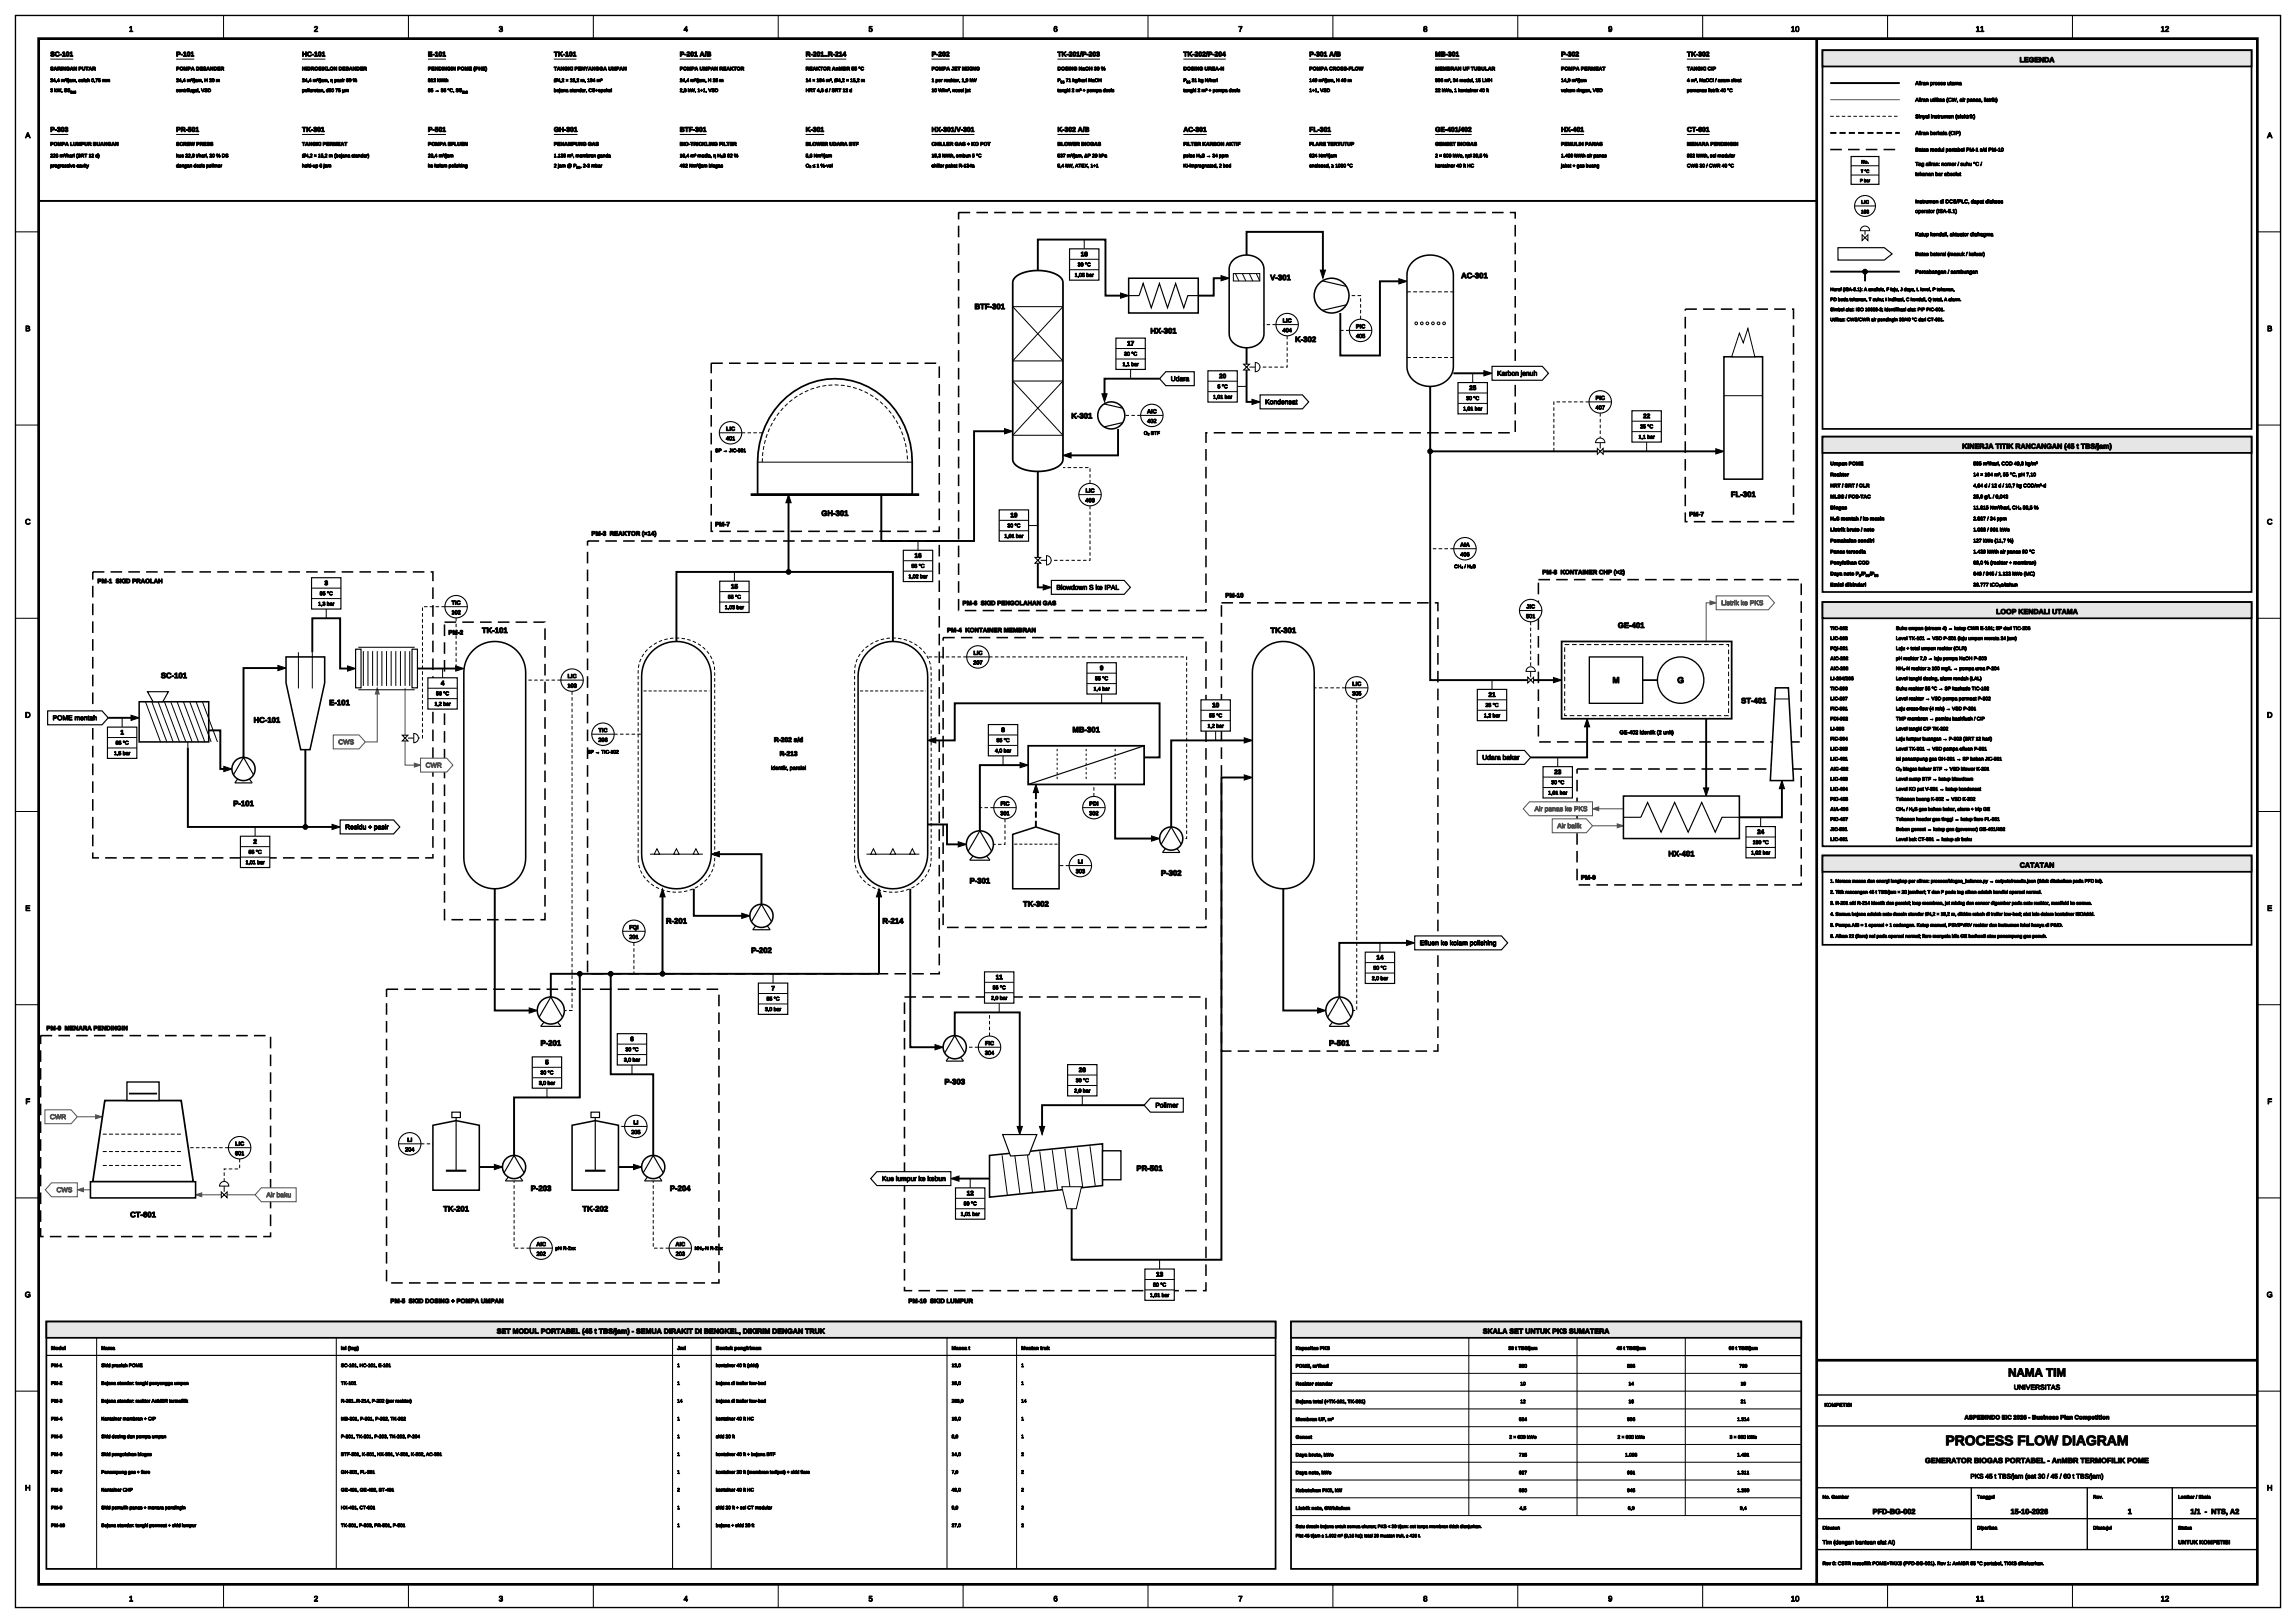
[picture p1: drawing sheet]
<svg xmlns="http://www.w3.org/2000/svg" width="594mm" height="420mm" viewBox="0 0 594 420" stroke-linecap="round" stroke-linejoin="round" font-family="sans-serif">
<defs><g id="words">
<text font-size="3.6" x="503.3" y="374">PROCESS FLOW DIAGRAM</text>
<text font-size="3" x="519.5" y="356.2">NAMA TIM</text>
<g font-size="2.2">
<text x="417.2" y="176.8">M</text>
<text x="433.9" y="176.8">G</text>
</g>
<g font-size="2">
<text x="33.4" y="8.2">1</text>
<text x="81.2" y="8.2">2</text>
<text x="129" y="8.2">3</text>
<text x="176.9" y="8.2">4</text>
<text x="224.7" y="8.2">5</text>
<text x="272.5" y="8.2">6</text>
<text x="320.4" y="8.2">7</text>
<text x="368.2" y="8.2">8</text>
<text x="416" y="8.2">9</text>
<text x="463.3" y="8.2">10</text>
<text x="511.1" y="8.2">11</text>
<text x="559" y="8.2">12</text>
<text x="6.5" y="35.7">A</text>
<text x="586.5" y="35.7">A</text>
<text x="378" y="72">AC-301</text>
<text x="328.6" y="72.5">V-301</text>
<text x="252.1" y="80">BTF-301</text>
<text x="6.5" y="85.7">B</text>
<text x="297.6" y="86.3">HX-301</text>
<text x="335.1" y="88.5">K-302</text>
<text x="586.5" y="85.7">B</text>
<text x="277.2" y="108.3">K-301</text>
<text x="447.8" y="128.6">FL-301</text>
<text x="6.5" y="135.7">C</text>
<text x="212.5" y="133.5">GH-301</text>
<text x="586.5" y="135.7">C</text>
<text x="124.7" y="163.8">TK-101</text>
<text x="328.7" y="163.8">TK-301</text>
<text x="418.6" y="162.5">GE-401</text>
<text x="41.6" y="175.5">SC-101</text>
<text x="6.5" y="185.7">D</text>
<text x="85.2" y="182.5">E-101</text>
<text x="450.4" y="182">ST-401</text>
<text x="586.5" y="185.7">D</text>
<text x="65.6" y="187">HC-101</text>
<text x="277.4" y="189.5">MB-301</text>
<text x="60.3" y="208.6">P-101</text>
<text x="431.6" y="221.6">HX-401</text>
<text x="300.3" y="226.6">P-302</text>
<text x="250.8" y="228.6">P-301</text>
<text x="6.5" y="235.7">E</text>
<text x="172.3" y="239">R-201</text>
<text x="228.3" y="239">R-214</text>
<text x="264.7" y="234.6">TK-302</text>
<text x="586.5" y="235.7">E</text>
<text x="194.3" y="246.6">P-202</text>
<text x="139.8" y="270.6">P-201</text>
<text x="343.8" y="270.6">P-501</text>
<text x="244.3" y="280.6">P-303</text>
<text x="6.6" y="285.7">F</text>
<text x="586.6" y="285.7">F</text>
<text x="294" y="303">PR-501</text>
<text x="137.3" y="308.2">P-203</text>
<text x="173.3" y="308.2">P-204</text>
<text x="33.7" y="315">CT-601</text>
<text x="114.7" y="313.5">TK-201</text>
<text x="150.7" y="313.5">TK-202</text>
<text x="6.4" y="335.7">G</text>
<text x="586.4" y="335.7">G</text>
<text x="6.5" y="385.7">H</text>
<text x="586.5" y="385.7">H</text>
<text x="33.4" y="414.4">1</text>
<text x="81.2" y="414.4">2</text>
<text x="129" y="414.4">3</text>
<text x="176.9" y="414.4">4</text>
<text x="224.7" y="414.4">5</text>
<text x="272.5" y="414.4">6</text>
<text x="320.4" y="414.4">7</text>
<text x="368.2" y="414.4">8</text>
<text x="416" y="414.4">9</text>
<text x="463.3" y="414.4">10</text>
<text x="511.1" y="414.4">11</text>
<text x="559" y="414.4">12</text>
</g>
<g font-size="1.9">
<text x="498" y="378.6">GENERATOR BIOGAS PORTABEL - AnMBR TERMOFILIK POME</text>
<text x="484.5" y="391.8">PFD-BG-002</text>
<text x="520.1" y="391.8">15-10-2026</text>
<text x="550.5" y="391.8">1</text>
<text x="566.7" y="391.8">1/1 - NTS, A2</text>
</g>
<g font-size="1.8">
<text x="13" y="14.6">SC-101</text>
<text x="45.6" y="14.6">P-101</text>
<text x="78.1" y="14.6">HC-101</text>
<text x="110.7" y="14.6">E-101</text>
<text x="143.3" y="14.6">TK-101</text>
<text x="175.9" y="14.6">P-201 A/B</text>
<text x="208.4" y="14.6">R-201..R-214</text>
<text x="241" y="14.6">P-202</text>
<text x="273.6" y="14.6">TK-201/P-203</text>
<text x="306.1" y="14.6">TK-202/P-204</text>
<text x="338.7" y="14.6">P-301 A/B</text>
<text x="371.3" y="14.6">MB-301</text>
<text x="403.9" y="14.6">P-302</text>
<text x="436.4" y="14.6">TK-302</text>
<text x="522.5" y="16.1">LEGENDA</text>
<text x="13" y="34.1">P-303</text>
<text x="45.6" y="34.1">PR-501</text>
<text x="78.1" y="34.1">TK-301</text>
<text x="110.7" y="34.1">P-501</text>
<text x="143.3" y="34.1">GH-301</text>
<text x="175.9" y="34.1">BTF-301</text>
<text x="208.4" y="34.1">K-301</text>
<text x="241" y="34.1">HX-301/V-301</text>
<text x="273.6" y="34.1">K-302 A/B</text>
<text x="306.1" y="34.1">AC-301</text>
<text x="338.7" y="34.1">FL-301</text>
<text x="371.3" y="34.1">GE-401/402</text>
<text x="403.9" y="34.1">HX-401</text>
<text x="436.4" y="34.1">CT-601</text>
<text x="302.9" y="98.6">Udara</text>
<text x="387.3" y="97.2">Karbon jenuh</text>
<text x="327.3" y="104.6">Kondensat</text>
<text x="507.6" y="116.1">KINERJA TITIK RANCANGAN (45 t TBS/jam)</text>
<text x="273.3" y="152.6">Blowdown S ke IPAL</text>
<text x="516.4" y="158.9">LOOP KENDALI UTAMA</text>
<text x="13.6" y="186.4">POME mentah</text>
<text x="383.5" y="196.6">Udara bakar</text>
<text x="89.3" y="214.6">Residu + pasir</text>
<text x="522.5" y="224.5">CATATAN</text>
<text x="367.3" y="244.6">Efluen ke kolam polishing</text>
<text x="298.9" y="286.6">Polimer</text>
<text x="228.2" y="305.6">Kue lumpur ke kebun</text>
<text x="128.5" y="345.1">SET MODUL PORTABEL (45 t TBS/jam) - SEMUA DIRAKIT DI BENGKEL, DIKIRIM DENGAN TRUK</text>
<text x="383.6" y="345.1">SKALA SET UNTUK PKS SUMATERA</text>
<text x="521" y="359.6">UNIVERSITAS</text>
</g>
<g font-size="1.8" fill="#505050">
<text x="445.3" y="156.6">Listrik ke PKS</text>
<text x="87.5" y="192.6">CWS</text>
<text x="110.1" y="198.6">CWR</text>
<text x="397" y="209.9">Air panas ke PKS</text>
<text x="402.9" y="214.3">Air balik</text>
<text x="12.9" y="289.6">CWR</text>
<text x="14.6" y="308.5">CWS</text>
<text x="68.9" y="309.8">Air baku</text>
</g>
<g font-size="1.7">
<text x="200.2" y="192">R-202 s/d</text>
<text x="201.7" y="195.6">R-213</text>
<text x="509.8" y="382.6">PKS 45 t TBS/jam (set 30 / 45 / 60 t TBS/jam)</text>
</g>
<g font-size="1.6">
<text x="279.6" y="66.3">18</text>
<text x="291.6" y="89.4">17</text>
<text x="315.4" y="97.9">20</text>
<text x="380.1" y="100.9">25</text>
<text x="425.1" y="108.2">22</text>
<text x="185" y="136.2">PM-7</text>
<text x="261.4" y="133.9">19</text>
<text x="437" y="133.6">PM-7</text>
<text x="153" y="138.6">PM-3 REAKTOR (×14)</text>
<text x="236.6" y="144.3">16</text>
<text x="399" y="148.6">PM-8 KONTAINER CHP (×2)</text>
<text x="25.2" y="150.9">PM-1 SKID PRAOLAH</text>
<text x="83.9" y="151.4">3</text>
<text x="189.1" y="152.3">15</text>
<text x="317" y="154.6">PM-10</text>
<text x="249" y="156.6">PM-6 SKID PENGOLAHAN GAS</text>
<text x="116" y="164.2">PM-2</text>
<text x="245" y="163.6">PM-4 KONTAINER MEMBRAN</text>
<text x="284.5" y="173.4">9</text>
<text x="114" y="177.3">4</text>
<text x="313.6" y="183">10</text>
<text x="385.1" y="180.3">21</text>
<text x="31.1" y="190.1">1</text>
<text x="259" y="189.4">8</text>
<text x="402.1" y="200.3">23</text>
<text x="454.6" y="215.8">24</text>
<text x="65.5" y="218.3">2</text>
<text x="409" y="227.6">PM-9</text>
<text x="356.1" y="248.3">14</text>
<text x="199.5" y="256.3">7</text>
<text x="257.6" y="253.4">11</text>
<text x="12" y="266.6">PM-9 MENARA PENDINGIN</text>
<text x="163" y="269.4">6</text>
<text x="141" y="275.4">5</text>
<text x="279.1" y="277.4">26</text>
<text x="250.1" y="309.3">12</text>
<text x="299.1" y="330.3">13</text>
<text x="101" y="337.2">PM-5 SKID DOSING + POMPA UMPAN</text>
<text x="235" y="337.2">PM-10 SKID LUMPUR</text>
<text x="508.2" y="367.3">ASPEBINDO EIC 2026 - Business Plan Competition</text>
</g>
<g font-size="1.4">
<text x="495.5" y="22">Aliran proses utama</text>
<text x="495.5" y="26.3">Aliran utilitas (CW, air panas, listrik)</text>
<text x="495.5" y="30.6">Sinyal instrumen (elektrik)</text>
<text x="495.5" y="34.9">Aliran berkala (CIP)</text>
<text x="495.5" y="39.2">Batas modul portabel PM-1 s/d PM-10</text>
<text x="495.5" y="42.9">Tag aliran: nomor / suhu °C /</text>
<text x="495.5" y="45.5">tekanan bar absolut</text>
<text x="495.5" y="52.6">Instrumen di DCS/PLC, dapat diakses</text>
<text x="495.5" y="55.1">operator (ISA-5.1)</text>
<text x="495.5" y="61.1">Katup kendali, aktuator diafragma</text>
<text x="278" y="71.6">1,05 bar</text>
<text x="278.8" y="68.9">30 °C</text>
<text x="495.5" y="66.2">Batas baterai (masuk / keluar)</text>
<text x="495.5" y="70.8">Percabangan / sambungan</text>
<text x="331.8" y="83.4">LIC</text>
<text x="331.8" y="85.9">404</text>
<text x="350.8" y="87.4">405</text>
<text x="350.8" y="84.9">PIC</text>
<text x="290.4" y="94.7">1,1 bar</text>
<text x="290.8" y="92">30 °C</text>
<text x="315" y="100.5">5 °C</text>
<text x="296.8" y="106.9">AIC</text>
<text x="313.8" y="103.2">1,01 bar</text>
<text x="378.5" y="106.2">1,01 bar</text>
<text x="379.3" y="103.5">30 °C</text>
<text x="412.8" y="105.9">407</text>
<text x="412.8" y="103.4">PIC</text>
<text x="187.8" y="113.9">401</text>
<text x="187.8" y="111.4">LIC</text>
<text x="296.8" y="109.4">402</text>
<text x="423.9" y="113.5">1,1 bar</text>
<text x="424.3" y="110.8">25 °C</text>
<text x="280.8" y="129.9">403</text>
<text x="280.8" y="127.4">LIC</text>
<text x="260.6" y="136.5">30 °C</text>
<text x="259.8" y="139.2">1,01 bar</text>
<text x="377.8" y="141.4">AIA</text>
<text x="377.8" y="143.9">406</text>
<text x="235" y="149.6">1,02 bar</text>
<text x="235.8" y="146.9">55 °C</text>
<text x="82.7" y="154">85 °C</text>
<text x="188.3" y="154.9">55 °C</text>
<text x="82.3" y="156.7">1,3 bar</text>
<text x="116.8" y="158.9">102</text>
<text x="116.8" y="156.4">TIC</text>
<text x="187.5" y="157.6">1,03 bar</text>
<text x="394.8" y="159.9">501</text>
<text x="394.9" y="157.4">JIC</text>
<text x="251.8" y="171.9">207</text>
<text x="251.8" y="169.4">LIC</text>
<text x="112.8" y="179.9">56 °C</text>
<text x="146.8" y="177.9">103</text>
<text x="146.8" y="175.4">LIC</text>
<text x="282.9" y="178.7">1,4 bar</text>
<text x="283.3" y="176">55 °C</text>
<text x="349.8" y="179.9">305</text>
<text x="349.8" y="177.4">LIC</text>
<text x="112.4" y="182.6">1,2 bar</text>
<text x="312.8" y="185.6">55 °C</text>
<text x="383.9" y="185.6">1,2 bar</text>
<text x="384.3" y="182.9">25 °C</text>
<text x="154.8" y="191.9">206</text>
<text x="154.8" y="189.4">TIC</text>
<text x="312.4" y="188.3">1,2 bar</text>
<text x="419" y="190">GE-402 identik (2 unit)</text>
<text x="29.5" y="195.4">1,5 bar</text>
<text x="29.9" y="192.7">85 °C</text>
<text x="257.4" y="194.7">4,0 bar</text>
<text x="257.8" y="192">55 °C</text>
<text x="199.5" y="199.2">identik, paralel</text>
<text x="401.3" y="202.9">30 °C</text>
<text x="258.8" y="208.4">FIC</text>
<text x="281.8" y="208.4">PDI</text>
<text x="400.5" y="205.6">1,01 bar</text>
<text x="258.8" y="210.9">301</text>
<text x="281.8" y="210.9">302</text>
<text x="64.3" y="220.9">85 °C</text>
<text x="453" y="221.1">1,02 bar</text>
<text x="453.4" y="218.4">150 °C</text>
<text x="63.5" y="223.6">1,01 bar</text>
<text x="278.3" y="225.9">303</text>
<text x="278.9" y="223.4">LI</text>
<text x="162.8" y="242.9">201</text>
<text x="162.8" y="240.4">FQI</text>
<text x="355.3" y="250.9">50 °C</text>
<text x="256.8" y="256">55 °C</text>
<text x="354.9" y="253.6">2,0 bar</text>
<text x="197.9" y="261.6">3,0 bar</text>
<text x="198.3" y="258.9">55 °C</text>
<text x="256.4" y="258.7">2,0 bar</text>
<text x="161.4" y="274.7">3,0 bar</text>
<text x="161.8" y="272">30 °C</text>
<text x="254.8" y="272.9">304</text>
<text x="254.8" y="270.4">FIC</text>
<text x="139.4" y="280.7">3,0 bar</text>
<text x="139.8" y="278">30 °C</text>
<text x="278.3" y="280">30 °C</text>
<text x="277.9" y="282.7">2,0 bar</text>
<text x="163.3" y="293.4">205</text>
<text x="163.9" y="290.9">LI</text>
<text x="60.8" y="298.9">601</text>
<text x="60.8" y="296.4">LIC</text>
<text x="104.8" y="297.9">204</text>
<text x="105.4" y="295.4">LI</text>
<text x="249.3" y="311.9">50 °C</text>
<text x="248.5" y="314.6">1,01 bar</text>
<text x="138.8" y="322.4">AIC</text>
<text x="174.8" y="322.4">AIC</text>
<text x="138.8" y="324.9">202</text>
<text x="174.8" y="324.9">203</text>
<text x="297.5" y="335.6">1,01 bar</text>
<text x="298.3" y="332.9">50 °C</text>
<text x="471.5" y="399.6">Tim (dengan bantuan alat AI)</text>
<text x="563.5" y="399.6">UNTUK KOMPETISI</text>
</g>
<g font-size="1.3">
<text x="13" y="18.2">SARINGAN PUTAR</text>
<text x="45.6" y="18.2">POMPA DESANDER</text>
<text x="78.1" y="18.2">HIDROSIKLON DESANDER</text>
<text x="110.7" y="18.2">PENDINGIN POME (PHE)</text>
<text x="143.3" y="18.2">TANGKI PENYANGGA UMPAN</text>
<text x="175.9" y="18.2">POMPA UMPAN REAKTOR</text>
<text x="208.4" y="18.2">REAKTOR AnMBR 55 °C</text>
<text x="241" y="18.2">POMPA JET MIXING</text>
<text x="273.6" y="18.2">DOSING NaOH 30 %</text>
<text x="306.1" y="18.2">DOSING UREA-N</text>
<text x="338.7" y="18.2">POMPA CROSS-FLOW</text>
<text x="371.3" y="18.2">MEMBRAN UF TUBULAR</text>
<text x="403.9" y="18.2">POMPA PERMEAT</text>
<text x="436.4" y="18.2">TANGKI CIP</text>
<text x="13" y="37.7">POMPA LUMPUR BUANGAN</text>
<text x="45.6" y="37.7">SCREW PRESS</text>
<text x="78.1" y="37.7">TANGKI PERMEAT</text>
<text x="110.7" y="37.7">POMPA EFLUEN</text>
<text x="143.3" y="37.7">PENAMPUNG GAS</text>
<text x="175.9" y="37.7">BIO-TRICKLING FILTER</text>
<text x="208.4" y="37.7">BLOWER UDARA BTF</text>
<text x="241" y="37.7">CHILLER GAS + KO POT</text>
<text x="273.6" y="37.7">BLOWER BIOGAS</text>
<text x="306.1" y="37.7">FILTER KARBON AKTIF</text>
<text x="338.7" y="37.7">FLARE TERTUTUP</text>
<text x="371.3" y="37.7">GENSET BIOGAS</text>
<text x="403.9" y="37.7">PEMULIH PANAS</text>
<text x="436.4" y="37.7">MENARA PENDINGIN</text>
<text x="473.5" y="120.4">Umpan POME</text>
<text x="473.5" y="123.2">Reaktor</text>
<text x="510.5" y="120.4">585 m³/hari, COD 49,8 kg/m³</text>
<text x="510.5" y="123.2">14 × 194 m³, 55 °C, pH 7,10</text>
<text x="473.5" y="126.1">HRT / SRT / OLR</text>
<text x="473.5" y="128.9">MLSS / FOS-TAC</text>
<text x="473.5" y="131.8">Biogas</text>
<text x="510.5" y="126.1">4,64 d / 12 d / 10,7 kg COD/m³·d</text>
<text x="510.5" y="128.9">25,9 g/L / 0,043</text>
<text x="510.5" y="131.8">11.815 Nm³/hari, CH₄ 58,5 %</text>
<text x="473.5" y="134.6">H₂S mentah / ke mesin</text>
<text x="473.5" y="137.5">Listrik bruto / neto</text>
<text x="510.5" y="134.6">2.887 / 34 ppm</text>
<text x="510.5" y="137.5">1.088 / 961 kWe</text>
<text x="473.5" y="140.3">Pemakaian sendiri</text>
<text x="473.5" y="143.2">Panas tersedia</text>
<text x="510.5" y="140.3">127 kWe (11,7 %)</text>
<text x="510.5" y="143.2">1.439 kWth air panas 90 °C</text>
<text x="473.5" y="146">Penyisihan COD</text>
<text x="473.5" y="148.9">Daya neto P /P</text>
<text x="483.7" y="148.9">/P</text>
<text x="510.5" y="146">68,0 % (reaktor + membran)</text>
<text x="510.5" y="148.9">646 / 845 / 1.123 kWe (MC)</text>
<text x="473.5" y="151.7">Emisi dihindari</text>
<text x="510.5" y="151.7">36.777 tCO₂e/tahun</text>
<text x="13.2" y="349.3">Modul</text>
<text x="26.2" y="349.3">Nama</text>
<text x="88.2" y="349.3">Isi (tag)</text>
<text x="175.2" y="349.3">Jml</text>
<text x="185.2" y="349.3">Bentuk pengiriman</text>
<text x="246.2" y="349.3">Massa t</text>
<text x="264.2" y="349.3">Muatan truk</text>
<text x="472" y="364">KOMPETISI</text>
</g>
<g font-size="1.2">
<text x="13" y="21.2">24,4 m³/jam, celah 0,75 mm</text>
<text x="13" y="23.8">3 kW, SS</text>
<text x="45.6" y="21.2">24,4 m³/jam, H 20 m</text>
<text x="45.6" y="23.8">sentrifugal, VSD</text>
<text x="78.1" y="21.2">24,4 m³/jam, η pasir 60 %</text>
<text x="78.1" y="23.8">poliuretan, d50 75 µm</text>
<text x="110.7" y="21.2">812 kWth</text>
<text x="110.7" y="23.8">85 → 56 °C, SS</text>
<text x="143.3" y="21.2">Ø4,2 × 15,2 m, 194 m³</text>
<text x="143.3" y="23.8">bejana standar, CS+epoksi</text>
<text x="175.9" y="21.2">24,4 m³/jam, H 25 m</text>
<text x="175.9" y="23.8">2,8 kW, 1+1, VSD</text>
<text x="208.4" y="21.2">14 × 194 m³, Ø4,2 × 15,2 m</text>
<text x="208.4" y="23.8">HRT 4,6 d / SRT 12 d</text>
<text x="241" y="21.2">1 per reaktor, 1,9 kW</text>
<text x="241" y="23.8">10 W/m³, nosel jet</text>
<text x="273.6" y="21.2">P</text>
<text x="273.6" y="23.8">tangki 2 m³ + pompa dosis</text>
<text x="275.7" y="21.2">71 kg/hari NaOH</text>
<text x="306.1" y="21.2">P</text>
<text x="306.1" y="23.8">tangki 2 m³ + pompa dosis</text>
<text x="308.3" y="21.2">31 kg N/hari</text>
<text x="338.7" y="21.2">149 m³/jam, H 40 m</text>
<text x="338.7" y="23.8">1+1, VSD</text>
<text x="371.3" y="21.2">996 m², 34 modul, 15 LMH</text>
<text x="371.3" y="23.8">22 kWe, 1 kontainer 40 ft</text>
<text x="403.9" y="21.2">14,9 m³/jam</text>
<text x="403.9" y="23.8">vakum ringan, VSD</text>
<text x="436.4" y="21.2">4 m³, NaOCl / asam sitrat</text>
<text x="436.4" y="23.8">pemanas listrik 40 °C</text>
<text x="13" y="40.7">226 m³/hari (SRT 12 d)</text>
<text x="45.6" y="40.7">kue 22,8 t/hari, 20 % DS</text>
<text x="78.1" y="40.7">Ø4,2 × 15,2 m (bejana standar)</text>
<text x="110.7" y="40.7">23,4 m³/jam</text>
<text x="143.3" y="40.7">1.135 m³, membran ganda</text>
<text x="175.9" y="40.7">16,4 m³ media, η H₂S 92 %</text>
<text x="208.4" y="40.7">5,6 Nm³/jam</text>
<text x="241" y="40.7">15,3 kWth, embun 5 °C</text>
<text x="273.6" y="40.7">537 m³/jam, ΔP 20 kPa</text>
<text x="306.1" y="40.7">poles H₂S → 34 ppm</text>
<text x="338.7" y="40.7">624 Nm³/jam</text>
<text x="371.3" y="40.7">2 × 800 kWe, ηel 39,5 %</text>
<text x="403.9" y="40.7">1.439 kWth air panas</text>
<text x="436.4" y="40.7">832 kWth, sel modular</text>
<text x="13" y="43.3">progressive cavity</text>
<text x="45.6" y="43.3">dengan dosis polimer</text>
<text x="78.1" y="43.3">hold-up 6 jam</text>
<text x="110.7" y="43.3">ke kolam polishing</text>
<text x="143.3" y="43.3">2 jam @ P</text>
<text x="150.1" y="43.3">, 2-3 mbar</text>
<text x="175.9" y="43.3">492 Nm³/jam biogas</text>
<text x="208.4" y="43.3">O₂ ≤ 1 %-vol</text>
<text x="241" y="43.3">chiller paket R-134a</text>
<text x="273.6" y="43.3">5,4 kW, ATEX, 1+1</text>
<text x="306.1" y="43.3">KI-impregnated, 2 bed</text>
<text x="338.7" y="43.3">enclosed, ≥ 1000 °C</text>
<text x="371.3" y="43.3">kontainer 40 ft HC</text>
<text x="403.9" y="43.3">jaket + gas buang</text>
<text x="436.4" y="43.3">CWS 30 / CWR 40 °C</text>
<text x="481.5" y="42.3">No.</text>
<text x="481.5" y="52.7">LIC</text>
<text x="481.5" y="55.2">103</text>
<text x="473.5" y="75.3">Huruf (ISA-5.1): A analisis, F laju, J daya, L level, P tekanan,</text>
<text x="473.5" y="77.9">PD beda tekanan, T suhu; I indikasi, C kendali, Q total, A alarm.</text>
<text x="473.5" y="80.5">Simbol alat: ISO 10628-2; identifikasi alat: PIP PIC-001.</text>
<text x="473.5" y="83.1">Utilitas: CWS/CWR air pendingin 30/40 °C dari CT-601.</text>
<text x="295.9" y="112.5">O₂ BTF</text>
<text x="185" y="117">SP → JIC-501</text>
<text x="376.2" y="147">CH₄ / H₂S</text>
<text x="473.5" y="163">TIC-102</text>
<text x="473.5" y="165.6">LIC-103</text>
<text x="490.5" y="163">Suhu umpan (stream 4) → katup CWR E-101; SP dari TIC-206</text>
<text x="490.5" y="165.6">Level TK-101 → VSD P-201 (laju umpan merata 24 jam)</text>
<text x="473.5" y="168.2">FQI-201</text>
<text x="473.5" y="170.8">AIC-202</text>
<text x="473.5" y="173.4">AIC-203</text>
<text x="490.5" y="168.2">Laju + total umpan reaktor (OLR)</text>
<text x="490.5" y="170.8">pH reaktor 7,0 → laju pompa NaOH P-203</text>
<text x="490.5" y="173.4">NH₄-N reaktor ≥ 100 mg/L → pompa urea P-204</text>
<text x="473.5" y="176">LI-204/205</text>
<text x="473.5" y="178.6">TIC-206</text>
<text x="490.5" y="176">Level tangki dosing, alarm rendah (LAL)</text>
<text x="490.5" y="178.6">Suhu reaktor 55 °C → SP kaskade TIC-102</text>
<text x="473.5" y="181.2">LIC-207</text>
<text x="473.5" y="183.8">FIC-301</text>
<text x="490.5" y="181.2">Level reaktor → VSD pompa permeat P-302</text>
<text x="490.5" y="183.8">Laju cross-flow (4 m/s) → VSD P-301</text>
<text x="473.5" y="186.4">PDI-302</text>
<text x="473.5" y="189">LI-303</text>
<text x="473.5" y="191.6">FIC-304</text>
<text x="490.5" y="186.4">TMP membran → pemicu backflush / CIP</text>
<text x="490.5" y="189">Level tangki CIP TK-302</text>
<text x="490.5" y="191.6">Laju lumpur buangan → P-303 (SRT 12 hari)</text>
<text x="151.9" y="195">SP → TIC-102</text>
<text x="473.5" y="194.2">LIC-305</text>
<text x="473.5" y="196.8">LIC-401</text>
<text x="490.5" y="194.2">Level TK-301 → VSD pompa efluen P-501</text>
<text x="490.5" y="196.8">Isi penampung gas GH-301 → SP beban JIC-501</text>
<text x="473.5" y="199.4">AIC-402</text>
<text x="473.5" y="202">LIC-403</text>
<text x="490.5" y="199.4">O₂ biogas keluar BTF → VSD blower K-301</text>
<text x="490.5" y="202">Level sump BTF → katup blowdown</text>
<text x="473.5" y="204.6">LIC-404</text>
<text x="473.5" y="207.2">PIC-405</text>
<text x="473.5" y="209.8">AIA-406</text>
<text x="490.5" y="204.6">Level KO pot V-301 → katup kondensat</text>
<text x="490.5" y="207.2">Tekanan buang K-302 → VSD K-302</text>
<text x="490.5" y="209.8">CH₄ / H₂S gas bahan bakar, alarm + trip GE</text>
<text x="473.5" y="212.4">PIC-407</text>
<text x="473.5" y="215">JIC-501</text>
<text x="490.5" y="212.4">Tekanan header gas tinggi → katup flare FL-301</text>
<text x="490.5" y="215">Beban genset → katup gas (governor) GE-401/402</text>
<text x="473.5" y="217.6">LIC-601</text>
<text x="490.5" y="217.6">Level bak CT-601 → katup air baku</text>
<text x="473.5" y="228.4">1. Neraca massa dan energi lengkap per aliran: process/biogas_balance.py → outputs/results.json (tidak ditabelkan pada PFD ini).</text>
<text x="473.5" y="231.2">2. Titik rancangan 45 t TBS/jam × 20 jam/hari; T dan P pada tag aliran adalah kondisi operasi normal.</text>
<text x="473.5" y="234.1">3. R-201 s/d R-214 identik dan paralel; loop membran, jet mixing dan sensor digambar pada satu reaktor, manifold ke semua.</text>
<text x="473.5" y="236.9">4. Semua bejana adalah satu desain standar Ø4,2 × 15,2 m, dikirim rebah di trailer low-bed; alat lain dalam kontainer ISO/skid.</text>
<text x="473.5" y="239.8">5. Pompa A/B = 1 operasi + 1 cadangan. Katup manual, PSV/PVRV reaktor dan instrumen lokal hanya di P&amp;ID.</text>
<text x="473.5" y="242.6">6. Aliran 22 (flare) nol pada operasi normal; flare menyala bila GE berhenti atau penampung gas penuh.</text>
<text x="143.7" y="323.4">pH R-2xx</text>
<text x="179.7" y="323.4">NH₄-N R-2xx</text>
<text x="13.2" y="353.7">PM-1</text>
<text x="26.2" y="353.7">Skid praolah POME</text>
<text x="88.2" y="353.7">SC-101, HC-101, E-101</text>
<text x="175.2" y="353.7">1</text>
<text x="185.2" y="353.7">kontainer 40 ft (skid)</text>
<text x="246.2" y="353.7">12,0</text>
<text x="264.2" y="353.7">1</text>
<text x="335.2" y="349.3">Kapasitas PKS</text>
<text x="335.2" y="353.9">POME, m³/hari</text>
<text x="390.2" y="349.3">30 t TBS/jam</text>
<text x="393" y="353.9">390</text>
<text x="418.2" y="349.3">45 t TBS/jam</text>
<text x="421" y="353.9">585</text>
<text x="447.2" y="349.3">60 t TBS/jam</text>
<text x="450" y="353.9">780</text>
<text x="13.2" y="358.3">PM-2</text>
<text x="26.2" y="358.3">Bejana standar: tangki penyangga umpan</text>
<text x="88.2" y="358.3">TK-101</text>
<text x="175.2" y="358.3">1</text>
<text x="185.2" y="358.3">bejana di trailer low-bed</text>
<text x="246.2" y="358.3">19,0</text>
<text x="264.2" y="358.3">1</text>
<text x="335.2" y="358.5">Reaktor standar</text>
<text x="393.3" y="358.5">10</text>
<text x="421.3" y="358.5">14</text>
<text x="450.3" y="358.5">19</text>
<text x="13.2" y="362.9">PM-3</text>
<text x="26.2" y="362.9">Bejana standar: reaktor AnMBR termofilik</text>
<text x="88.2" y="362.9">R-201..R-214, P-202 (per reaktor)</text>
<text x="175.2" y="362.9">14</text>
<text x="185.2" y="362.9">bejana di trailer low-bed</text>
<text x="246.2" y="362.9">266,0</text>
<text x="264.2" y="362.9">14</text>
<text x="335.2" y="363.1">Bejana total (+TK-101, TK-301)</text>
<text x="393.3" y="363.1">12</text>
<text x="421.3" y="363.1">16</text>
<text x="450.3" y="363.1">21</text>
<text x="13.2" y="367.5">PM-4</text>
<text x="26.2" y="367.5">Kontainer membran + CIP</text>
<text x="88.2" y="367.5">MB-301, P-301, P-302, TK-302</text>
<text x="175.2" y="367.5">1</text>
<text x="185.2" y="367.5">kontainer 40 ft HC</text>
<text x="246.2" y="367.5">16,0</text>
<text x="264.2" y="367.5">1</text>
<text x="335.2" y="367.7">Membran UF, m²</text>
<text x="393" y="367.7">634</text>
<text x="421" y="367.7">996</text>
<text x="449.4" y="367.7">1.314</text>
<text x="13.2" y="372.1">PM-5</text>
<text x="13.2" y="376.7">PM-6</text>
<text x="26.2" y="372.1">Skid dosing dan pompa umpan</text>
<text x="26.2" y="376.7">Skid pengolahan biogas</text>
<text x="88.2" y="372.1">P-201, TK-201, P-203, TK-202, P-204</text>
<text x="88.2" y="376.7">BTF-301, K-301, HX-301, V-301, K-302, AC-301</text>
<text x="175.2" y="372.1">1</text>
<text x="175.2" y="376.7">1</text>
<text x="185.2" y="372.1">skid 20 ft</text>
<text x="185.2" y="376.7">kontainer 40 ft + bejana BTF</text>
<text x="246.2" y="372.1">8,0</text>
<text x="246.2" y="376.7">14,0</text>
<text x="264.2" y="372.1">1</text>
<text x="264.2" y="376.7">2</text>
<text x="335.2" y="372.3">Genset</text>
<text x="335.2" y="376.9">Daya bruto, kWe</text>
<text x="390.5" y="372.3">2 × 600 kWe</text>
<text x="393" y="376.9">715</text>
<text x="418.5" y="372.3">2 × 800 kWe</text>
<text x="420.4" y="376.9">1.088</text>
<text x="447.5" y="372.3">3 × 600 kWe</text>
<text x="449.4" y="376.9">1.481</text>
<text x="13.2" y="381.3">PM-7</text>
<text x="26.2" y="381.3">Penampung gas + flare</text>
<text x="88.2" y="381.3">GH-301, FL-301</text>
<text x="175.2" y="381.3">1</text>
<text x="185.2" y="381.3">kontainer 20 ft (membran terlipat) + skid flare</text>
<text x="246.2" y="381.3">7,0</text>
<text x="264.2" y="381.3">2</text>
<text x="335.2" y="381.5">Daya neto, kWe</text>
<text x="393" y="381.5">627</text>
<text x="421" y="381.5">961</text>
<text x="449.4" y="381.5">1.311</text>
<text x="13.2" y="385.9">PM-8</text>
<text x="26.2" y="385.9">Kontainer CHP</text>
<text x="88.2" y="385.9">GE-401, GE-402, ST-401</text>
<text x="175.2" y="385.9">2</text>
<text x="185.2" y="385.9">kontainer 40 ft HC</text>
<text x="246.2" y="385.9">48,0</text>
<text x="264.2" y="385.9">2</text>
<text x="335.2" y="386.1">Kebutuhan PKS, kW</text>
<text x="393" y="386.1">630</text>
<text x="421" y="386.1">945</text>
<text x="449.4" y="386.1">1.260</text>
<text x="471.5" y="387.8">No. Gambar</text>
<text x="511.5" y="387.8">Tanggal</text>
<text x="541.5" y="387.8">Rev.</text>
<text x="563.5" y="387.8">Lembar / Skala</text>
<text x="13.2" y="390.5">PM-9</text>
<text x="13.2" y="395.1">PM-10</text>
<text x="26.2" y="390.5">Skid pemulih panas + menara pendingin</text>
<text x="26.2" y="395.1">Bejana standar: tangki permeat + skid lumpur</text>
<text x="88.2" y="390.5">HX-401, CT-601</text>
<text x="88.2" y="395.1">TK-301, P-303, PR-501, P-501</text>
<text x="175.2" y="390.5">1</text>
<text x="175.2" y="395.1">1</text>
<text x="185.2" y="390.5">skid 20 ft + sel CT modular</text>
<text x="185.2" y="395.1">bejana + skid 20 ft</text>
<text x="246.2" y="390.5">9,0</text>
<text x="246.2" y="395.1">27,0</text>
<text x="264.2" y="390.5">2</text>
<text x="264.2" y="395.1">2</text>
<text x="335.2" y="390.7">Listrik neto, GWh/tahun</text>
<text x="335.2" y="395.4">Satu desain bejana untuk semua ukuran; PKS &lt; 30 t/jam: set tanpa membran tidak dianjurkan.</text>
<text x="393.1" y="390.7">4,5</text>
<text x="421.1" y="390.7">6,9</text>
<text x="450.1" y="390.7">9,4</text>
<text x="471.5" y="395.8">Disusun</text>
<text x="511.5" y="395.8">Diperiksa</text>
<text x="541.5" y="395.8">Disetujui</text>
<text x="563.5" y="395.8">Status</text>
<text x="335.2" y="397.8">Plot 45 t/jam ± 1.602 m² (0,16 ha); total 28 muatan truk, ± 426 t.</text>
<text x="471.5" y="405">Rev 0: CSTR mesofilik POME+TKKS (PFD-BG-001). Rev 1: AnMBR 55 °C portabel, TKKS dikeluarkan.</text>
</g>
<g font-size="1.1">
<text x="481.2" y="47.1">P bar</text>
<text x="481.4" y="44.7">T °C</text>
</g>
<g font-size=".9">
<text x="274.4" y="21.5">95</text>
<text x="307" y="21.5">95</text>
<text x="18.2" y="24.1">316</text>
<text x="119.6" y="24.1">316</text>
<text x="149.1" y="43.6">95</text>
<text x="480.9" y="149.3">5</text>
<text x="482.7" y="149.3">50</text>
<text x="484.9" y="149.3">95</text>
</g>
</g></defs>
<path d="M4 4h586v412h-586zM470 361h114M470 369h114M470 385h114M470 393h114M510 385v16M540 385v16M562 385v16M470 401h114" fill="none" stroke="#000" stroke-width=".35"/>
<path d="M10 10h574v400h-574zM470 10v400M470 352h114" fill="none" stroke="#000" stroke-width=".7" stroke-linecap="butt"/>
<g fill="none" stroke="#000" stroke-width=".26">
<path d="M13 15.3h5.9M45.6 15.3h4.6M57.8 4v6M78.1 15.3h6.1M105.7 4v6M110.7 15.3h4.7M143.3 15.3h5.8M153.5 4v6M175.9 15.3h8.1M201.3 4v6M208.4 15.3h10.5M241 15.3h4.7"/>
<path d="M249.2 4v6M273.6 15.3h11M297 4v6M306.1 15.3h11M338.7 15.3h8.2M344.8 4v6M371.3 15.3h6.2M392.7 4v6M403.9 15.3h4.6M436.4 15.3h5.9M440.5 4v6M488.3 4v6"/>
<path d="M536.2 4v6M13 34.8h4.7M45.6 34.8h5.9M78.1 34.8h5.9M110.7 34.8h4.7M143.3 34.8h6.1M175.9 34.8h6.9M208.4 34.8h4.8M241 34.8h11.1M273.6 34.8h8.2M306.1 34.8h6.1M338.7 34.8h5.7"/>
<path d="M371.3 34.8h9.4M403.9 34.8h5.9M436.4 34.8h5.9M4 60h6M584 60h6M4 110h6M584 110h6M4 160h6M584 160h6M4 210h6M584 210h6M4 260h6"/>
<path d="M584 260h6M4 310h6M584 310h6M4 360h6M584 360h6M57.8 410v6M105.7 410v6M153.5 410v6M201.3 410v6M249.2 410v6M297 410v6M344.8 410v6"/>
<path d="M392.7 410v6M440.5 410v6M488.3 410v6M536.2 410v6"/>
</g>
<path d="M10 52h460" fill="none" stroke="#000" stroke-width=".5"/>
<g fill="none" stroke="#000" stroke-width=".4" stroke-dasharray="3 1.6" stroke-linecap="butt">
<path d="M248 55h144v57h-80v46h-64zM436 80h28v55h-28zM184 94h59v43.5h-59zM152 140h91v112h-91zM24 148h88v74h-88zM316 156h56v116h-56zM398 150h68v42h-68zM115 161h26v77h-26zM244 165h68v75h-68zM408 199h58v30h-58zM100 256h86v76h-86zM234 258h78v76h-78z"/>
<path d="M10.5 268h59.5v52h-59.5z"/>
</g>
<path d="M471.5 13h111v98h-111z" fill="none" stroke="#000" stroke-width=".45"/>
<path d="M471.5 13h111v4.2h-111z" fill-rule="evenodd" fill="#e6e6e6" stroke="#000" stroke-width=".45"/>
<path d="M473.5 21.5h18" fill="none" stroke="#000" stroke-width=".5"/>
<path d="M473.5 25.8h18" fill="none" stroke="#505050" stroke-width=".26"/>
<path d="M473.5 30.1h18" fill="none" stroke="#000" stroke-width=".26" stroke-dasharray=".9 .6" stroke-linecap="butt"/>
<path d="M473.5 34.4h18" fill="none" stroke="#000" stroke-width=".5" stroke-dasharray="1.6 .8" stroke-linecap="butt"/>
<path d="M473.5 38.7h18" fill="none" stroke="#000" stroke-width=".4" stroke-dasharray="3 1.6" stroke-linecap="butt"/>
<path d="M478.9 40.5h7.2v7.2h-7.2z" fill-rule="evenodd" fill="#fff" stroke="#000" stroke-width=".3"/>
<path d="M478.9 42.9h7.2M478.9 45.3h7.2" fill="none" stroke="#000" stroke-width=".26"/>
<circle cx="482.5" cy="53.3" r="2.7" fill="#fff" stroke="#000" stroke-width=".28"/>
<path d="M479.8 53.3h5.4" fill="none" stroke="#000" stroke-width=".26"/>
<path d="M481.8 60.8l1.5 1.5v-1.5l-1.5 1.5z" fill-rule="evenodd" fill="#fff" stroke="#000" stroke-width=".26"/>
<path d="M482.5 59.7v1.1" fill="none" stroke="#000" stroke-width=".26"/>
<path d="M481.7 58.9a1.2 1.2 0 0 1 1.3-.3 1.2 1.2 0 0 1 .7 1.1h-2.4z" fill-rule="evenodd" fill="#fff" stroke="#000" stroke-width=".26"/>
<path d="M475.5 64.1h12l2 1.6-2 1.6h-12z" fill-rule="evenodd" fill="#fff" stroke="#000" stroke-width=".3"/>
<path d="M473.5 70.3h18M482.5 70.3v2.5" fill="none" stroke="#000" stroke-width=".5"/>
<circle cx="482.5" cy="70.3" r=".62" fill="#000" stroke="#000" stroke-width=".26"/>
<path d="M471.5 113h111v40.2h-111z" fill="none" stroke="#000" stroke-width=".45"/>
<path d="M471.5 113h111v4.2h-111z" fill-rule="evenodd" fill="#e6e6e6" stroke="#000" stroke-width=".45"/>
<path d="M471.5 155.8h111v63.2h-111z" fill="none" stroke="#000" stroke-width=".45"/>
<path d="M471.5 155.8h111v4.2h-111z" fill-rule="evenodd" fill="#e6e6e6" stroke="#000" stroke-width=".45"/>
<path d="M471.5 221.4h111v23.1h-111z" fill="none" stroke="#000" stroke-width=".45"/>
<path d="M471.5 221.4h111v4.2h-111z" fill-rule="evenodd" fill="#e6e6e6" stroke="#000" stroke-width=".45"/>
<path d="M12 342h318v64h-318z" fill="none" stroke="#000" stroke-width=".45"/>
<path d="M12 342h318v4.2h-318z" fill-rule="evenodd" fill="#e6e6e6" stroke="#000" stroke-width=".45"/>
<path d="M12 350.7h318" fill="none" stroke="#000" stroke-width=".3"/>
<path d="M25 346.2v59.8M87 346.2v59.8M174 346.2v59.8M184 346.2v59.8M245 346.2v59.8M263 346.2v59.8" fill="none" stroke="#000" stroke-width=".26"/>
<path d="M334 342h132v64h-132z" fill="none" stroke="#000" stroke-width=".45"/>
<path d="M334 342h132v4.2h-132z" fill-rule="evenodd" fill="#e6e6e6" stroke="#000" stroke-width=".45"/>
<path d="M334 350.8h132" fill="none" stroke="#000" stroke-width=".3"/>
<path d="M334 355.4h132M334 360h132M380 346.2v46M408 346.2v46M436 346.2v46M334 364.6h132M334 369.2h132M334 373.8h132M334 378.4h132M334 383h132M334 387.6h132M334 392.2h132" fill="none" stroke="#000" stroke-width=".26"/>
<g fill="#505050" stroke="#505050" stroke-width=".26">
<path d="M97.6 178l.5 1.6h-1z"/>
<path d="M107.2 197.5l1.6 .5-1.6 .5z"/>
<path d="M442.4 155.5l1.6 .5-1.6 .5z"/>
<path d="M412 209.3l1.6-.5v1z"/>
<path d="M418.4 213.2l1.6 .5-1.6 .5z"/>
<path d="M24.7 288.5l1.6 .5-1.6 .5z"/>
<path d="M20 307.9l1.6-.5v1z"/>
<path d="M50.6 309.2l1.6-.5v1z"/>
</g>
<path d="M442.6 156h-1.2v10M97.6 179.4v12.6h-3.1M104.8 178v20h2.6M412 213.7h6.6M413.4 209.3h6.6M20 289h5M21.4 307.9h2M52 309.2h14" fill="none" stroke="#505050" stroke-width=".26"/>
<g fill="#000" stroke="#000" stroke-width=".26">
<path d="M289.9 75.8l2.1 .7-2.1 .7zM315.9 71.3l2.1 .7-2.1 .7zM341.6 69.9h1.3l-.7 2.1zM361.9 72.1l2.1 .7-2.1 .7zM383.9 95.9l2.1 .7-2.1 .7zM259.9 110.9l2.1 .7-2.1 .7zM275 117.8l2.1-.6v1.3zM285.1 101.9h1.3l-.6 2.1zM323.9 103.3l2.1 .7-2.1 .7zM443.9 116.1l2.1 .7-2.1 .7zM204 128l.7 2.1h-1.4zM269.9 151.3l2.1 .7-2.1 .7z"/>
<path d="M71.9 172.2l2.1 .7-2.1 .7zM89.9 172.3l2.1 .7-2.1 .7zM117.9 172.3l2.1 .7-2.1 .7zM401.9 175.3l2.1 .7-2.1 .7zM33.9 185.1l2.1 .7-2.1 .6zM57.9 198.3l2.1 .7-2.1 .7zM240 191.6l2.1-.7v1.4zM263.9 197.3l2.1 .7-2.1 .7zM321.9 190.9l2.1 .7-2.1 .7zM410.6 186l.7 2.1h-1.4zM85.9 213.3l2.1 .7-2.1 .7zM247.9 217.8l2.1 .7-2.1 .7z"/>
<path d="M268 203l.7 2.1h-1.4zM297.9 216.3l2.1 .7-2.1 .7zM321.9 200.5l2.1 .7-2.1 .7zM440.7 203.9h1.4l-.7 2.1zM461 202l.7 2.1h-1.4zM171.4 230l.7 2.1h-1.4zM184 221l2.1-.6v1.3zM191.9 236.3l2.1 .7-2.1 .7zM227.4 230l.7 2.1h-1.4zM363.9 243.3l2.1 .7-2.1 .7zM136.9 260.8l2.1 .7-2.1 .7zM241.9 270.3l2.1 .7-2.1 .7z"/>
<path d="M340.9 260.8l2.1 .7-2.1 .7zM263.1 291.5h1.4l-.7 2.1zM268.9 291.5h1.4l-.7 2.1zM127.9 301.3l2.1 .7-2.1 .7zM163.9 301.3l2.1 .7-2.1 .7zM246 305l2.1-.7v1.4z"/>
<circle cx="370" cy="116.8" r=".62"/>
<circle cx="204" cy="148" r=".62"/>
<circle cx="79" cy="214" r=".62"/>
<circle cx="150" cy="252" r=".62"/>
<circle cx="158" cy="252" r=".62"/>
<circle cx="171.4" cy="252" r=".62"/>
</g>
<g fill="none" stroke="#000" stroke-width=".5">
<path d="M268.5 70v-8h17.5v14.5h4.2M316.2 72h-2.2v4.5h-4M322.5 66v-6h19.7v10.2M362.2 72.8h-5.2v19.2h-10.2v-11M300 98h-14.2v4.2M322.5 90v14h1.7M370 100v16.8M376 96.6h8.2M260.2 111.6h-8.2v28.4h-24v-12M289.3 111v6.8h-12.5M370 116.8v59.2h32.2M370 116.8h74.2"/>
<path d="M204 129.8v18.2M268.5 122v30h1.7M204 148h-29v18M204 148h27v18M72.2 172.9h-9.2v23.1M80.8 168.8v-8.8h7.2v13h2.2M108 173h10.2M28 185.8h6.2M48.6 193.4v20.6h37.6M54 189h3v10h1.2M79 194v20M241.8 191.6h5.2v-9.6h53v14h-4"/>
<path d="M264.2 198h-10.7v17M322.2 191.6h-19.2v22.4M410.6 187.8v8.2h-14.6M441.4 186v18.2M240 213.4h5v5.1h3.2M288.5 203v14h9.7M322.2 201.2h-6.2v124.8h-38.7v-13.2M461 203.8v7.7h-11M128 230v31.5h9.2M171.4 231.8v20.2M179.5 230v7h12.7M185.8 221h11.2v13"/>
<path d="M227.4 231.8v20.2h-84.9v6M235.5 230v41h6.7M332 230v31.5h9.2M150 252v32h-17v15M158 252v26h11v21M364.2 244h-17.7v14M247 268v-6h16.8v29.8M296 286h-26.4v5.8M124 302h4.2M160 302h4.2M247.8 305h8.2"/>
</g>
<path d="M268 214v-9.2" fill="none" stroke="#000" stroke-width=".5" stroke-dasharray="1.6 .8" stroke-linecap="butt"/>
<g fill="none" stroke="#000" stroke-width=".26" stroke-dasharray=".9 .6" stroke-linecap="butt">
<path d="M330.1 84h-3.1M333 86.9v8.1h-7M349.1 85.5h-2.3M352 82.6v-6.1h-3M191.9 112h5.7M295.1 107.5h-4.1M411.1 104h-9.1v12.8M414 106.9v6.4M282 125.1v-4.1h-7M282 130.9v14.1h-10M115.1 157h-5.8v34h-1M118 159.9v13.1"/>
<path d="M376.1 142h-6.1M145.1 176h-9.1M148 178.9v82.6h-2M250.1 170h-10.1M255.9 170h51.1v47h-1M348.1 178h-8.1M396 160.9v11.6M158.9 190h7.1M351 180.9v80.6h-1M257.1 209h-3.6M260 211.9v6.6h-3M283 206.1v-3.1"/>
<path d="M276.6 224h-2.6M164 243.9v8.1M253.1 271h-3.1M256 268.1v-6.1M59.1 297h-10.2M62 299.9v2.6h-4v3.2M108.9 296h3.1M161.6 291.5h-1.6M137.1 323h-4.1v-17.4M173.1 323h-4.1v-17.4"/>
</g>
<path d="M36 181.6h18v10.4h-18z" fill-rule="evenodd" fill="#fff" stroke="#000" stroke-width=".4"/>
<path d="M37.6 181.6l3.9 10.4M39.3 181.6l3.9 10.4M40.9 181.6l3.9 10.4M42.5 181.6l3.9 10.4M44.2 181.6l3.9 10.4M45.8 181.6l3.9 10.4M47.5 181.6l3.9 10.4M49.1 181.6l3.9 10.4M50.7 181.6l3.9 10.4M52.4 181.6l3.9 10.4" fill="none" stroke="#000" stroke-width=".26"/>
<path d="M38.2 179h5.4l-1.5 2.6h-2.5z" fill-rule="evenodd" fill="#fff" stroke="#000" stroke-width=".3"/>
<path d="M48.6 192v1.4" fill="none" stroke="#000" stroke-width=".26"/>
<circle cx="63" cy="199" r="3" fill="#fff" stroke="#000" stroke-width=".4"/>
<path d="M60.4 200.5l2.6-4.5 2.6 4.5M61.5 201.6l-.8 1h4.5l-.7-1" fill="none" stroke="#000" stroke-width=".3"/>
<path d="M74 170h10v6.7l-3.8 17.3h-2.4l-3.8-17.3z" fill-rule="evenodd" fill="#fff" stroke="#000" stroke-width=".4"/>
<path d="M77.2 168.8v9.4M80.8 168.8v9.4" fill="none" stroke="#000" stroke-width=".26"/>
<g fill="#fff" stroke="#000" stroke-width=".3">
<path d="M92 168h1.4v10h-1.4z" fill-rule="evenodd"/>
<path d="M106.6 168h1.4v10h-1.4z" fill-rule="evenodd"/>
</g>
<g fill="none" stroke="#000" stroke-width=".26">
<path d="M92.7 167.5h14.6M92.7 178.5h14.6M94 168.5v9M95.2 168.5v9M96.4 168.5v9M97.6 168.5v9M98.8 168.5v9M100 168.5v9M101.2 168.5v9M102.4 168.5v9M103.6 168.5v9M104.8 168.5v9"/>
<path d="M106 168.5v9"/>
</g>
<g fill="#fff" stroke="#000" stroke-width=".4">
<path d="M122.3 168.3a8 8 0 0 1 8.8-1.7 8 8 0 0 1 4.9 7.4v48a8 8 0 0 1-8 8 8 8 0 0 1-8-8v-48a8 8 0 0 1 2.3-5.7z" fill-rule="evenodd"/>
<circle cx="142.5" cy="261.5" r="3.5"/>
</g>
<path d="M139.5 263.2l3-5.2 3 5.2M140.8 264.5l-.9 1.1h5.2l-.9-1.1" fill="none" stroke="#000" stroke-width=".3"/>
<path d="M168.6 168.6a9 9 0 0 1 9.8-1.9 9 9 0 0 1 5.6 8.3v46a9 9 0 0 1-9 9 9 9 0 0 1-9-9v-46a9 9 0 0 1 2.6-6.4z" fill-rule="evenodd" fill="#fff" stroke="#000" stroke-width=".4"/>
<path d="M165.1 222.3v-48.6a9.3 9.3 0 0 1 9.9-8.6 9.3 9.3 0 0 1 9.9 8.6v48.6M165.1 222.3a9.3 9.3 0 0 0 9.9 8.6 9.3 9.3 0 0 0 9.9-8.6" fill="none" stroke="#000" stroke-width=".26" stroke-dasharray=".9 .6" stroke-linecap="butt"/>
<path d="M166.5 178.8h17" fill="none" stroke="#000" stroke-width=".26" stroke-dasharray=".8 .5" stroke-linecap="butt"/>
<path d="M168.2 221h13.6" fill="none" stroke="#000" stroke-width=".26"/>
<g fill="#fff" stroke="#000" stroke-width=".26">
<path d="M170 219.6l.7 1.4h-1.4z"/>
<path d="M175 219.6l.7 1.4h-1.4z"/>
<path d="M180 219.6l.7 1.4h-1.4z"/>
</g>
<path d="M224.6 168.6a9 9 0 0 1 9.8-1.9 9 9 0 0 1 5.6 8.3v46a9 9 0 0 1-9 9 9 9 0 0 1-9-9v-46a9 9 0 0 1 2.6-6.4z" fill-rule="evenodd" fill="#fff" stroke="#000" stroke-width=".4"/>
<path d="M221.1 222.3v-48.6a9.3 9.3 0 0 1 9.9-8.6 9.3 9.3 0 0 1 9.9 8.6v48.6M221.1 222.3a9.3 9.3 0 0 0 9.9 8.6 9.3 9.3 0 0 0 9.9-8.6" fill="none" stroke="#000" stroke-width=".26" stroke-dasharray=".9 .6" stroke-linecap="butt"/>
<path d="M222.5 178.8h17" fill="none" stroke="#000" stroke-width=".26" stroke-dasharray=".8 .5" stroke-linecap="butt"/>
<path d="M224.2 221h13.6" fill="none" stroke="#000" stroke-width=".26"/>
<g fill="#fff" stroke="#000" stroke-width=".26">
<path d="M226 219.6l.7 1.4h-1.4z"/>
<path d="M231 219.6l.7 1.4h-1.4z"/>
<path d="M236 219.6l.7 1.4h-1.4z"/>
</g>
<circle cx="197" cy="237" r="3" fill="#fff" stroke="#000" stroke-width=".4"/>
<path d="M194.4 238.5l2.6-4.5 2.6 4.5M195.5 239.6l-.8 1h4.5l-.7-1" fill="none" stroke="#000" stroke-width=".3"/>
<path d="M112 291.2l6-1.2 6 1.2v16.8h-12z" fill-rule="evenodd" fill="#fff" stroke="#000" stroke-width=".4"/>
<path d="M116.9 287.8h2.2v1.4h-2.2z" fill-rule="evenodd" fill="#fff" stroke="#000" stroke-width=".3"/>
<path d="M118 289.2v13.8" fill="none" stroke="#000" stroke-width=".3"/>
<path d="M115.4 303h5.2" fill="none" stroke="#000" stroke-width=".55"/>
<circle cx="133" cy="302" r="3" fill="#fff" stroke="#000" stroke-width=".4"/>
<path d="M130.4 303.5l2.6-4.5 2.6 4.5M131.5 304.6l-.8 1h4.5l-.7-1" fill="none" stroke="#000" stroke-width=".3"/>
<path d="M148 291.2l6-1.2 6 1.2v16.8h-12z" fill-rule="evenodd" fill="#fff" stroke="#000" stroke-width=".4"/>
<path d="M152.9 287.8h2.2v1.4h-2.2z" fill-rule="evenodd" fill="#fff" stroke="#000" stroke-width=".3"/>
<path d="M154 289.2v13.8" fill="none" stroke="#000" stroke-width=".3"/>
<path d="M151.4 303h5.2" fill="none" stroke="#000" stroke-width=".55"/>
<circle cx="169" cy="302" r="3" fill="#fff" stroke="#000" stroke-width=".4"/>
<path d="M166.4 303.5l2.6-4.5 2.6 4.5M167.5 304.6l-.7 1h4.5l-.8-1" fill="none" stroke="#000" stroke-width=".3"/>
<circle cx="253.5" cy="218.5" r="3.5" fill="#fff" stroke="#000" stroke-width=".4"/>
<path d="M250.5 220.2l3-5.2 3 5.2M251.7 221.5l-.8 1.1h5.2l-.9-1.1" fill="none" stroke="#000" stroke-width=".3"/>
<path d="M266 193h30v10h-30z" fill-rule="evenodd" fill="#fff" stroke="#000" stroke-width=".45"/>
<path d="M296 193l-30 10" fill="none" stroke="#000" stroke-width=".3"/>
<path d="M273.5 193.8v8.4M281 193.8v8.4M288.5 193.8v8.4" fill="none" stroke="#000" stroke-width=".26" stroke-dasharray=".6 .6" stroke-linecap="butt"/>
<circle cx="303" cy="217" r="3" fill="#fff" stroke="#000" stroke-width=".4"/>
<path d="M300.4 218.5l2.6-4.5 2.6 4.5M301.5 219.6l-.7 1h4.4l-.7-1" fill="none" stroke="#000" stroke-width=".3"/>
<path d="M262 215.9l6-1.9 6 1.9v14.1h-12z" fill-rule="evenodd" fill="#fff" stroke="#000" stroke-width=".4"/>
<path d="M262.4 218.5h11.2" fill="none" stroke="#000" stroke-width=".26" stroke-dasharray=".8 .5" stroke-linecap="butt"/>
<circle cx="247" cy="271" r="3" fill="#fff" stroke="#000" stroke-width=".4"/>
<path d="M244.4 272.5l2.6-4.5 2.6 4.5M245.5 273.6l-.8 1h4.5l-.7-1" fill="none" stroke="#000" stroke-width=".3"/>
<g fill="#fff" stroke="#000" stroke-width=".4">
<path d="M326.3 168.3a8 8 0 0 1 8.8-1.7 8 8 0 0 1 4.9 7.4v48a8 8 0 0 1-8 8 8 8 0 0 1-8-8v-48a8 8 0 0 1 2.3-5.7z" fill-rule="evenodd"/>
<circle cx="346.5" cy="261.5" r="3.5"/>
</g>
<path d="M343.5 263.2l3-5.2 3 5.2M344.7 264.5l-.8 1.1h5.2l-.8-1.1" fill="none" stroke="#000" stroke-width=".3"/>
<path d="M256 299l29.2-3v10.8l-29.2 3z" fill-rule="evenodd" fill="#fff" stroke="#000" stroke-width=".4"/>
<path d="M259.2 299l1.4 10.2M262.5 298.6l1.4 10.2M265.7 298.3l1.4 10.2M269 298l1.4 10.2M272.2 297.6l1.4 10.2M275.5 297.3l1.4 10.2M278.7 297l1.4 10.2M282 296.6l1.4 10.2" fill="none" stroke="#000" stroke-width=".26"/>
<path d="M285.2 297.8h4.8v7.5h-4.8z" fill-rule="evenodd" fill="#fff" stroke="#000" stroke-width=".35"/>
<path d="M259.4 293.6h8.8l-2 5.2-4.8 .3z" fill-rule="evenodd" fill="#fff" stroke="#000" stroke-width=".3"/>
<path d="M274.7 307.1h5.1l-1.4 5.7h-2.3z" fill-rule="evenodd" fill="#fff" stroke="#000" stroke-width=".26"/>
<path d="M201.9 104.3a19.1 19.1 0 0 1 31 3.8 22.8 22.8 0 0 1 3.1 11.5v8.4h-40v-8.4a22.6 22.6 0 0 1 5.9-15.3z" fill-rule="evenodd" fill="#fff" stroke="#000" stroke-width=".45"/>
<path d="M197.2 119.6a19.4 19.4 0 0 1 18.8-20 19.4 19.4 0 0 1 18.8 20" fill="none" stroke="#000" stroke-width=".26" stroke-dasharray="1 .6" stroke-linecap="butt"/>
<path d="M196 119.6h40" fill="none" stroke="#000" stroke-width=".26"/>
<path d="M194.2 128h43.6" fill="none" stroke="#000" stroke-width=".7" stroke-linecap="butt"/>
<path d="M262.6 71.8a10.6 10.6 0 0 1 11.8 0l.4 .6 .2 .7v45.8a3.4 3.4 0 0 1-3 2.6 10.9 10.9 0 0 1-9.4-1.3l-.4-.6-.2-.7v-45.8l.2-.7z" fill-rule="evenodd" fill="#fff" stroke="#000" stroke-width=".45"/>
<path d="M262 79.4h13l-13 14h13zM262 98.6h13l-13 14h13z" fill="none" stroke="#000" stroke-width=".26"/>
<circle cx="287.5" cy="107.5" r="3.5" fill="#fff" stroke="#000" stroke-width=".4"/>
<path d="M285.6 104.5l4.9 1.1M290.5 109.4l-4.9 1.1" fill="none" stroke="#000" stroke-width=".3"/>
<path d="M292 72h18v9h-18z" fill-rule="evenodd" fill="#fff" stroke="#000" stroke-width=".4"/>
<path d="M292 76.5h2.7l1.1-3.2 2 6.3 2.2-6.3 2 6.3 2.1-6.3 2.1 6.3 1.1-3.1h2.7" fill="none" stroke="#000" stroke-width=".3"/>
<path d="M319 67.4a4.9 4.9 0 0 1 7.9 1.4l.1 17.6a4.4 4.4 0 0 1-6 3.4 3.8 3.8 0 0 1-3-3.4v-16.8l.3-1.2z" fill-rule="evenodd" fill="#fff" stroke="#000" stroke-width=".4"/>
<path d="M319.1 70.8h6.8v1.9h-6.8zM319.6 70.8l.9 1.9M321.4 70.8l.9 1.9M323.2 70.8l.9 1.9M325 70.8l.9 1.9" fill="none" stroke="#000" stroke-width=".26"/>
<circle cx="344.5" cy="76.5" r="4.5" fill="#fff" stroke="#000" stroke-width=".4"/>
<path d="M342.1 72.7l6.2 1.4M348.3 78.9l-6.2 1.4" fill="none" stroke="#000" stroke-width=".3"/>
<path d="M365.3 67.9a6.4 6.4 0 0 1 10.5 2.1l.2 1.1v23.8a5.9 5.9 0 0 1-8 4.8 5.3 5.3 0 0 1-4-4.8v-23.8l.3-1.7z" fill-rule="evenodd" fill="#fff" stroke="#000" stroke-width=".4"/>
<path d="M364 75.5h12M364 92.5h12" fill="none" stroke="#000" stroke-width=".26" stroke-dasharray="1 .6" stroke-linecap="butt"/>
<g fill="none" stroke="#000" stroke-width=".26">
<circle cx="366.4" cy="83.7" r=".35"/>
<circle cx="367.8" cy="83.7" r=".35"/>
<circle cx="369.3" cy="83.7" r=".35"/>
<circle cx="370.7" cy="83.7" r=".35"/>
<circle cx="372.2" cy="83.7" r=".35"/>
<circle cx="373.6" cy="83.7" r=".35"/>
</g>
<path d="M446 92.3h10v31.7h-10z" fill-rule="evenodd" fill="#fff" stroke="#000" stroke-width=".4"/>
<path d="M446 102.4h10" fill="none" stroke="#000" stroke-width=".26"/>
<path d="M450 86.2l1 2.5 1.2-3.7 1.8 7.3h-6z" fill-rule="evenodd" fill="#fff" stroke="#000" stroke-width=".26"/>
<path d="M404 166h44v20h-44z" fill-rule="evenodd" fill="#fff" stroke="#000" stroke-width=".45"/>
<path d="M404.8 166.8h42.4v18.4h-42.4z" fill="none" stroke="#000" stroke-width=".26" stroke-dasharray="1.2 .7" stroke-linecap="butt"/>
<path d="M411.2 170h13.8v12h-13.8z" fill-rule="evenodd" fill="#fff" stroke="#000" stroke-width=".35"/>
<path d="M425 176h3.8" fill="none" stroke="#000" stroke-width=".45"/>
<circle cx="434.8" cy="176" r="6" fill="#fff" stroke="#000" stroke-width=".35"/>
<path d="M420 206h30v11h-30z" fill-rule="evenodd" fill="#fff" stroke="#000" stroke-width=".4"/>
<path d="M420 211.5h4.5l1.8-3.9 3.4 7.7 3.5-7.7 3.5 7.7 3.6-7.7 3.5 7.7 1.7-3.8h4.5" fill="none" stroke="#000" stroke-width=".3"/>
<path d="M459.3 178h3.4l1.3 24h-6z" fill-rule="evenodd" fill="#fff" stroke="#000" stroke-width=".4"/>
<path d="M459.1 180.9h3.8" fill="none" stroke="#000" stroke-width=".26"/>
<path d="M27.1 284.8h19.8l3.1 21h-26z" fill-rule="evenodd" fill="#fff" stroke="#000" stroke-width=".45"/>
<path d="M23.4 305.8h27.2v4.2h-27.2z" fill-rule="evenodd" fill="#fff" stroke="#000" stroke-width=".4"/>
<path d="M32.8 280h8.4v4.8h-8.4z" fill-rule="evenodd" fill="#fff" stroke="#000" stroke-width=".35"/>
<path d="M33.4 283h7.2" fill="none" stroke="#000" stroke-width=".45"/>
<path d="M26.6 293.5h20.8M26.6 298h20.8M26.6 301.6h20.8" fill="none" stroke="#000" stroke-width=".26" stroke-dasharray="1 .6" stroke-linecap="butt"/>
<path d="M104.1 190.2h1.5l-1.5 1.5h1.5z" fill-rule="evenodd" fill="#fff" stroke="#000" stroke-width=".26"/>
<path d="M105.6 191h1.4" fill="none" stroke="#000" stroke-width=".26"/>
<g fill="#fff" stroke="#000" stroke-width=".26">
<path d="M107 189.8a1.2 1.2 0 0 1 1.3 1.2 1.2 1.2 0 0 1-1.3 1.2z" fill-rule="evenodd"/>
<path d="M267.8 144.2h1.4l-1.4 1.5h1.4z" fill-rule="evenodd"/>
</g>
<path d="M269.2 145h1.5" fill="none" stroke="#000" stroke-width=".26"/>
<g fill="#fff" stroke="#000" stroke-width=".26">
<path d="M270.7 143.8a1.2 1.2 0 0 1 1.3 1.2 1.2 1.2 0 0 1-1.3 1.2z" fill-rule="evenodd"/>
<path d="M321.7 94.2h1.5l-1.5 1.5h1.5z" fill-rule="evenodd"/>
</g>
<path d="M323.2 95h1.6" fill="none" stroke="#000" stroke-width=".26"/>
<g fill="#fff" stroke="#000" stroke-width=".26">
<path d="M324.8 93.8a1.2 1.2 0 0 1 1.2 1.2 1.2 1.2 0 0 1-1.2 1.2z" fill-rule="evenodd"/>
<path d="M413.2 116l1.5 1.5v-1.5l-1.5 1.5z" fill-rule="evenodd"/>
</g>
<path d="M414 114.5v1.5" fill="none" stroke="#000" stroke-width=".26"/>
<g fill="#fff" stroke="#000" stroke-width=".26">
<path d="M413.2 113.7a1.2 1.2 0 0 1 1.3-.3 1.2 1.2 0 0 1 .7 1.1h-2.4z" fill-rule="evenodd"/>
<path d="M395.3 175.2l1.5 1.5v-1.5l-1.5 1.5z" fill-rule="evenodd"/>
</g>
<path d="M396 173.7v1.5" fill="none" stroke="#000" stroke-width=".26"/>
<g fill="#fff" stroke="#000" stroke-width=".26">
<path d="M395.2 172.9a1.2 1.2 0 0 1 1.3-.3 1.2 1.2 0 0 1 .7 1.1h-2.4z" fill-rule="evenodd"/>
<path d="M57.3 308.4l1.4 1.5v-1.5l-1.4 1.5z" fill-rule="evenodd"/>
</g>
<path d="M58 306.9v1.5" fill="none" stroke="#000" stroke-width=".26"/>
<path d="M57.2 306.1a1.2 1.2 0 0 1 1.3-.3 1.2 1.2 0 0 1 .7 1.1h-2.4z" fill-rule="evenodd" fill="#fff" stroke="#000" stroke-width=".26"/>
<circle cx="118" cy="157" r="2.9" fill="#fff" stroke="#000" stroke-width=".28"/>
<path d="M115.1 157h5.8" fill="none" stroke="#000" stroke-width=".26"/>
<circle cx="148" cy="176" r="2.9" fill="#fff" stroke="#000" stroke-width=".28"/>
<path d="M145.1 176h5.8" fill="none" stroke="#000" stroke-width=".26"/>
<circle cx="164" cy="241" r="2.9" fill="#fff" stroke="#000" stroke-width=".28"/>
<path d="M161.1 241h5.8" fill="none" stroke="#000" stroke-width=".26"/>
<circle cx="140" cy="323" r="2.9" fill="#fff" stroke="#000" stroke-width=".28"/>
<path d="M137.1 323h5.8" fill="none" stroke="#000" stroke-width=".26"/>
<circle cx="176" cy="323" r="2.9" fill="#fff" stroke="#000" stroke-width=".28"/>
<path d="M173.1 323h5.8" fill="none" stroke="#000" stroke-width=".26"/>
<circle cx="106" cy="296" r="2.9" fill="#fff" stroke="#000" stroke-width=".28"/>
<path d="M103.1 296h5.8" fill="none" stroke="#000" stroke-width=".26"/>
<circle cx="164.5" cy="291.5" r="2.9" fill="#fff" stroke="#000" stroke-width=".28"/>
<path d="M161.6 291.5h5.8" fill="none" stroke="#000" stroke-width=".26"/>
<circle cx="156" cy="190" r="2.9" fill="#fff" stroke="#000" stroke-width=".28"/>
<path d="M153.1 190h5.8" fill="none" stroke="#000" stroke-width=".26"/>
<circle cx="253" cy="170" r="2.9" fill="#fff" stroke="#000" stroke-width=".28"/>
<path d="M250.1 170h5.8" fill="none" stroke="#000" stroke-width=".26"/>
<circle cx="260" cy="209" r="2.9" fill="#fff" stroke="#000" stroke-width=".28"/>
<path d="M257.1 209h5.8" fill="none" stroke="#000" stroke-width=".26"/>
<circle cx="283" cy="209" r="2.9" fill="#fff" stroke="#000" stroke-width=".28"/>
<path d="M280.1 209h5.8" fill="none" stroke="#000" stroke-width=".26"/>
<circle cx="279.5" cy="224" r="2.9" fill="#fff" stroke="#000" stroke-width=".28"/>
<path d="M276.6 224h5.8" fill="none" stroke="#000" stroke-width=".26"/>
<circle cx="256" cy="271" r="2.9" fill="#fff" stroke="#000" stroke-width=".28"/>
<path d="M253.1 271h5.8" fill="none" stroke="#000" stroke-width=".26"/>
<circle cx="351" cy="178" r="2.9" fill="#fff" stroke="#000" stroke-width=".28"/>
<path d="M348.1 178h5.8" fill="none" stroke="#000" stroke-width=".26"/>
<circle cx="189" cy="112" r="2.9" fill="#fff" stroke="#000" stroke-width=".28"/>
<path d="M186.1 112h5.8" fill="none" stroke="#000" stroke-width=".26"/>
<circle cx="298" cy="107.5" r="2.9" fill="#fff" stroke="#000" stroke-width=".28"/>
<path d="M295.1 107.5h5.8" fill="none" stroke="#000" stroke-width=".26"/>
<circle cx="282" cy="128" r="2.9" fill="#fff" stroke="#000" stroke-width=".28"/>
<path d="M279.1 128h5.8" fill="none" stroke="#000" stroke-width=".26"/>
<circle cx="333" cy="84" r="2.9" fill="#fff" stroke="#000" stroke-width=".28"/>
<path d="M330.1 84h5.8" fill="none" stroke="#000" stroke-width=".26"/>
<circle cx="352" cy="85.5" r="2.9" fill="#fff" stroke="#000" stroke-width=".28"/>
<path d="M349.1 85.5h5.8" fill="none" stroke="#000" stroke-width=".26"/>
<circle cx="379" cy="142" r="2.9" fill="#fff" stroke="#000" stroke-width=".28"/>
<path d="M376.1 142h5.8" fill="none" stroke="#000" stroke-width=".26"/>
<circle cx="414" cy="104" r="2.9" fill="#fff" stroke="#000" stroke-width=".28"/>
<path d="M411.1 104h5.8" fill="none" stroke="#000" stroke-width=".26"/>
<circle cx="396" cy="158" r="2.9" fill="#fff" stroke="#000" stroke-width=".28"/>
<path d="M393.1 158h5.8" fill="none" stroke="#000" stroke-width=".26"/>
<circle cx="62" cy="297" r="2.9" fill="#fff" stroke="#000" stroke-width=".28"/>
<path d="M59.1 297h5.8" fill="none" stroke="#000" stroke-width=".26"/>
<path d="M12.3 184h14.1l1.6 1.8-1.6 1.8h-14.1z" fill-rule="evenodd" fill="#fff" stroke="#000" stroke-width=".3"/>
<path d="M31.6 185.8v2.4" fill="none" stroke="#000" stroke-width=".26"/>
<path d="M27.8 188.2h7.6v8.1h-7.6z" fill-rule="evenodd" fill="#fff" stroke="#000" stroke-width=".3"/>
<path d="M27.8 190.9h7.6M27.8 193.6h7.6" fill="none" stroke="#000" stroke-width=".26"/>
<path d="M88 212.2h13.8l1.6 1.8-1.6 1.8h-13.8z" fill-rule="evenodd" fill="#fff" stroke="#000" stroke-width=".3"/>
<path d="M66 214v2.4" fill="none" stroke="#000" stroke-width=".26"/>
<path d="M62.2 216.4h7.6v8.1h-7.6z" fill-rule="evenodd" fill="#fff" stroke="#000" stroke-width=".3"/>
<path d="M84.4 157.6v2.4M62.2 219.1h7.6M62.2 221.8h7.6" fill="none" stroke="#000" stroke-width=".26"/>
<path d="M80.6 149.5h7.6v8.1h-7.6z" fill-rule="evenodd" fill="#fff" stroke="#000" stroke-width=".3"/>
<path d="M80.6 152.2h7.6M80.6 154.9h7.6M114.5 173v2.4" fill="none" stroke="#000" stroke-width=".26"/>
<path d="M110.7 175.4h7.6v8.1h-7.6z" fill-rule="evenodd" fill="#fff" stroke="#000" stroke-width=".3"/>
<path d="M110.7 178.1h7.6M110.7 180.8h7.6" fill="none" stroke="#000" stroke-width=".26"/>
<g fill="#fff" stroke="#505050" stroke-width=".26">
<path d="M86.2 190.2h6.7l1.6 1.8-1.6 1.8h-6.7z" fill-rule="evenodd"/>
<path d="M108.8 196.2h6.8l1.6 1.8-1.6 1.8h-6.8z" fill-rule="evenodd"/>
</g>
<path d="M200 252v2.4" fill="none" stroke="#000" stroke-width=".26"/>
<path d="M196.2 254.4h7.6v8.1h-7.6z" fill-rule="evenodd" fill="#fff" stroke="#000" stroke-width=".3"/>
<path d="M196.2 257.1h7.6M196.2 259.8h7.6M141.5 281.6v2.4" fill="none" stroke="#000" stroke-width=".26"/>
<path d="M137.7 273.5h7.6v8.1h-7.6z" fill-rule="evenodd" fill="#fff" stroke="#000" stroke-width=".3"/>
<path d="M137.7 276.2h7.6M137.7 278.9h7.6M163.5 275.6v2.4" fill="none" stroke="#000" stroke-width=".26"/>
<path d="M159.7 267.5h7.6v8.1h-7.6z" fill-rule="evenodd" fill="#fff" stroke="#000" stroke-width=".3"/>
<path d="M259.5 195.6v2.4M159.7 270.2h7.6M159.7 272.9h7.6" fill="none" stroke="#000" stroke-width=".26"/>
<path d="M255.7 187.5h7.6v8.1h-7.6z" fill-rule="evenodd" fill="#fff" stroke="#000" stroke-width=".3"/>
<path d="M285 179.6v2.4M255.7 190.2h7.6M255.7 192.9h7.6" fill="none" stroke="#000" stroke-width=".26"/>
<path d="M281.2 171.5h7.6v8.1h-7.6z" fill-rule="evenodd" fill="#fff" stroke="#000" stroke-width=".3"/>
<path d="M281.2 174.2h7.6M281.2 176.9h7.6M314.5 189.2v2.4" fill="none" stroke="#000" stroke-width=".26"/>
<path d="M310.7 181.1h7.6v8.1h-7.6z" fill-rule="evenodd" fill="#fff" stroke="#000" stroke-width=".3"/>
<path d="M310.7 183.8h7.6M310.7 186.5h7.6M258.5 259.6v2.4" fill="none" stroke="#000" stroke-width=".26"/>
<path d="M254.7 251.5h7.6v8.1h-7.6z" fill-rule="evenodd" fill="#fff" stroke="#000" stroke-width=".3"/>
<path d="M254.7 254.2h7.6M254.7 256.9h7.6" fill="none" stroke="#000" stroke-width=".26"/>
<path d="M297.6 284.2h8.5v3.6h-8.5l-1.6-1.8z" fill-rule="evenodd" fill="#fff" stroke="#000" stroke-width=".3"/>
<path d="M280 283.6v2.4" fill="none" stroke="#000" stroke-width=".26"/>
<path d="M276.2 275.5h7.6v8.1h-7.6z" fill-rule="evenodd" fill="#fff" stroke="#000" stroke-width=".3"/>
<path d="M276.2 278.2h7.6M276.2 280.9h7.6" fill="none" stroke="#000" stroke-width=".26"/>
<path d="M226.9 303.2h19.1v3.6h-19.1l-1.6-1.8z" fill-rule="evenodd" fill="#fff" stroke="#000" stroke-width=".3"/>
<path d="M251 305v2.4" fill="none" stroke="#000" stroke-width=".26"/>
<path d="M247.2 307.4h7.6v8.1h-7.6z" fill-rule="evenodd" fill="#fff" stroke="#000" stroke-width=".3"/>
<path d="M247.2 310.1h7.6M247.2 312.8h7.6M300 326v2.4" fill="none" stroke="#000" stroke-width=".26"/>
<path d="M296.2 328.4h7.6v8.1h-7.6z" fill-rule="evenodd" fill="#fff" stroke="#000" stroke-width=".3"/>
<path d="M296.2 331.1h7.6M296.2 333.8h7.6" fill="none" stroke="#000" stroke-width=".26"/>
<path d="M366 242.2h22.4l1.6 1.8-1.6 1.8h-22.4z" fill-rule="evenodd" fill="#fff" stroke="#000" stroke-width=".3"/>
<path d="M357 244v2.4" fill="none" stroke="#000" stroke-width=".26"/>
<path d="M353.2 246.4h7.6v8.1h-7.6z" fill-rule="evenodd" fill="#fff" stroke="#000" stroke-width=".3"/>
<path d="M190 148v2.4M353.2 249.1h7.6M353.2 251.8h7.6" fill="none" stroke="#000" stroke-width=".26"/>
<path d="M186.2 150.4h7.6v8.1h-7.6z" fill-rule="evenodd" fill="#fff" stroke="#000" stroke-width=".3"/>
<path d="M237.5 140v2.4M186.2 153.1h7.6M186.2 155.8h7.6" fill="none" stroke="#000" stroke-width=".26"/>
<path d="M233.7 142.4h7.6v8.1h-7.6z" fill-rule="evenodd" fill="#fff" stroke="#000" stroke-width=".3"/>
<path d="M233.7 145.1h7.6M233.7 147.8h7.6" fill="none" stroke="#000" stroke-width=".26"/>
<path d="M301.6 96.2h7.4v3.6h-7.4l-1.6-1.8z" fill-rule="evenodd" fill="#fff" stroke="#000" stroke-width=".3"/>
<path d="M292.5 95.6v2.4" fill="none" stroke="#000" stroke-width=".26"/>
<path d="M288.7 87.5h7.6v8.1h-7.6z" fill-rule="evenodd" fill="#fff" stroke="#000" stroke-width=".3"/>
<path d="M288.7 90.2h7.6M288.7 92.9h7.6" fill="none" stroke="#000" stroke-width=".26"/>
<path d="M272 150.2h18.8l1.6 1.8-1.6 1.8h-18.8z" fill-rule="evenodd" fill="#fff" stroke="#000" stroke-width=".3"/>
<path d="M266.1 136h2.4" fill="none" stroke="#000" stroke-width=".26"/>
<path d="M258.5 131.9h7.6v8.1h-7.6z" fill-rule="evenodd" fill="#fff" stroke="#000" stroke-width=".3"/>
<path d="M280.5 62v2.4M258.5 134.6h7.6M258.5 137.3h7.6" fill="none" stroke="#000" stroke-width=".26"/>
<path d="M276.7 64.4h7.6v8.1h-7.6z" fill-rule="evenodd" fill="#fff" stroke="#000" stroke-width=".3"/>
<path d="M276.7 67.1h7.6M276.7 69.8h7.6" fill="none" stroke="#000" stroke-width=".26"/>
<path d="M326 102.2h11l1.6 1.8-1.6 1.8h-11z" fill-rule="evenodd" fill="#fff" stroke="#000" stroke-width=".3"/>
<path d="M320.1 100h2.4" fill="none" stroke="#000" stroke-width=".26"/>
<path d="M312.5 95.9h7.6v8.1h-7.6z" fill-rule="evenodd" fill="#fff" stroke="#000" stroke-width=".3"/>
<path d="M312.5 98.6h7.6M312.5 101.3h7.6" fill="none" stroke="#000" stroke-width=".26"/>
<path d="M386 94.8h13l1.6 1.8-1.6 1.8h-13z" fill-rule="evenodd" fill="#fff" stroke="#000" stroke-width=".3"/>
<path d="M381 96.6v2.4" fill="none" stroke="#000" stroke-width=".26"/>
<path d="M377.2 99h7.6v8.1h-7.6z" fill-rule="evenodd" fill="#fff" stroke="#000" stroke-width=".3"/>
<path d="M377.2 101.7h7.6M377.2 104.4h7.6M426 114.4v2.4" fill="none" stroke="#000" stroke-width=".26"/>
<path d="M422.2 106.3h7.6v8.1h-7.6z" fill-rule="evenodd" fill="#fff" stroke="#000" stroke-width=".3"/>
<path d="M422.2 109h7.6M422.2 111.7h7.6M386 176v2.4" fill="none" stroke="#000" stroke-width=".26"/>
<path d="M382.2 178.4h7.6v8.1h-7.6z" fill-rule="evenodd" fill="#fff" stroke="#000" stroke-width=".3"/>
<path d="M382.2 181.1h7.6M382.2 183.8h7.6" fill="none" stroke="#000" stroke-width=".26"/>
<path d="M382.2 194.2h12.2l1.6 1.8-1.6 1.8h-12.2z" fill-rule="evenodd" fill="#fff" stroke="#000" stroke-width=".3"/>
<path d="M403 196v2.4" fill="none" stroke="#000" stroke-width=".26"/>
<path d="M399.2 198.4h7.6v8.1h-7.6z" fill-rule="evenodd" fill="#fff" stroke="#000" stroke-width=".3"/>
<path d="M399.2 201.1h7.6M399.2 203.8h7.6M455.5 211.5v2.4" fill="none" stroke="#000" stroke-width=".26"/>
<path d="M451.7 213.9h7.6v8.1h-7.6z" fill-rule="evenodd" fill="#fff" stroke="#000" stroke-width=".3"/>
<path d="M451.7 216.6h7.6M451.7 219.3h7.6" fill="none" stroke="#000" stroke-width=".26"/>
<g fill="#fff" stroke="#505050" stroke-width=".26">
<path d="M444 154.2h13.5l1.6 1.8-1.6 1.8h-13.5z" fill-rule="evenodd"/>
<path d="M395.7 207.5h16.3v3.6h-16.3l-1.6-1.8z" fill-rule="evenodd"/>
<path d="M401.6 211.9h8.8l1.6 1.8-1.6 1.8h-8.8z" fill-rule="evenodd"/>
<path d="M11.6 287.2h6.8l1.6 1.8-1.6 1.8h-6.8z" fill-rule="evenodd"/>
<path d="M13.3 306.1h6.7v3.6h-6.7l-1.6-1.8z" fill-rule="evenodd"/>
<path d="M67.6 307.4h9v3.6h-9l-1.6-1.8z" fill-rule="evenodd"/>
</g>
<use href="#words"/>
</svg>
